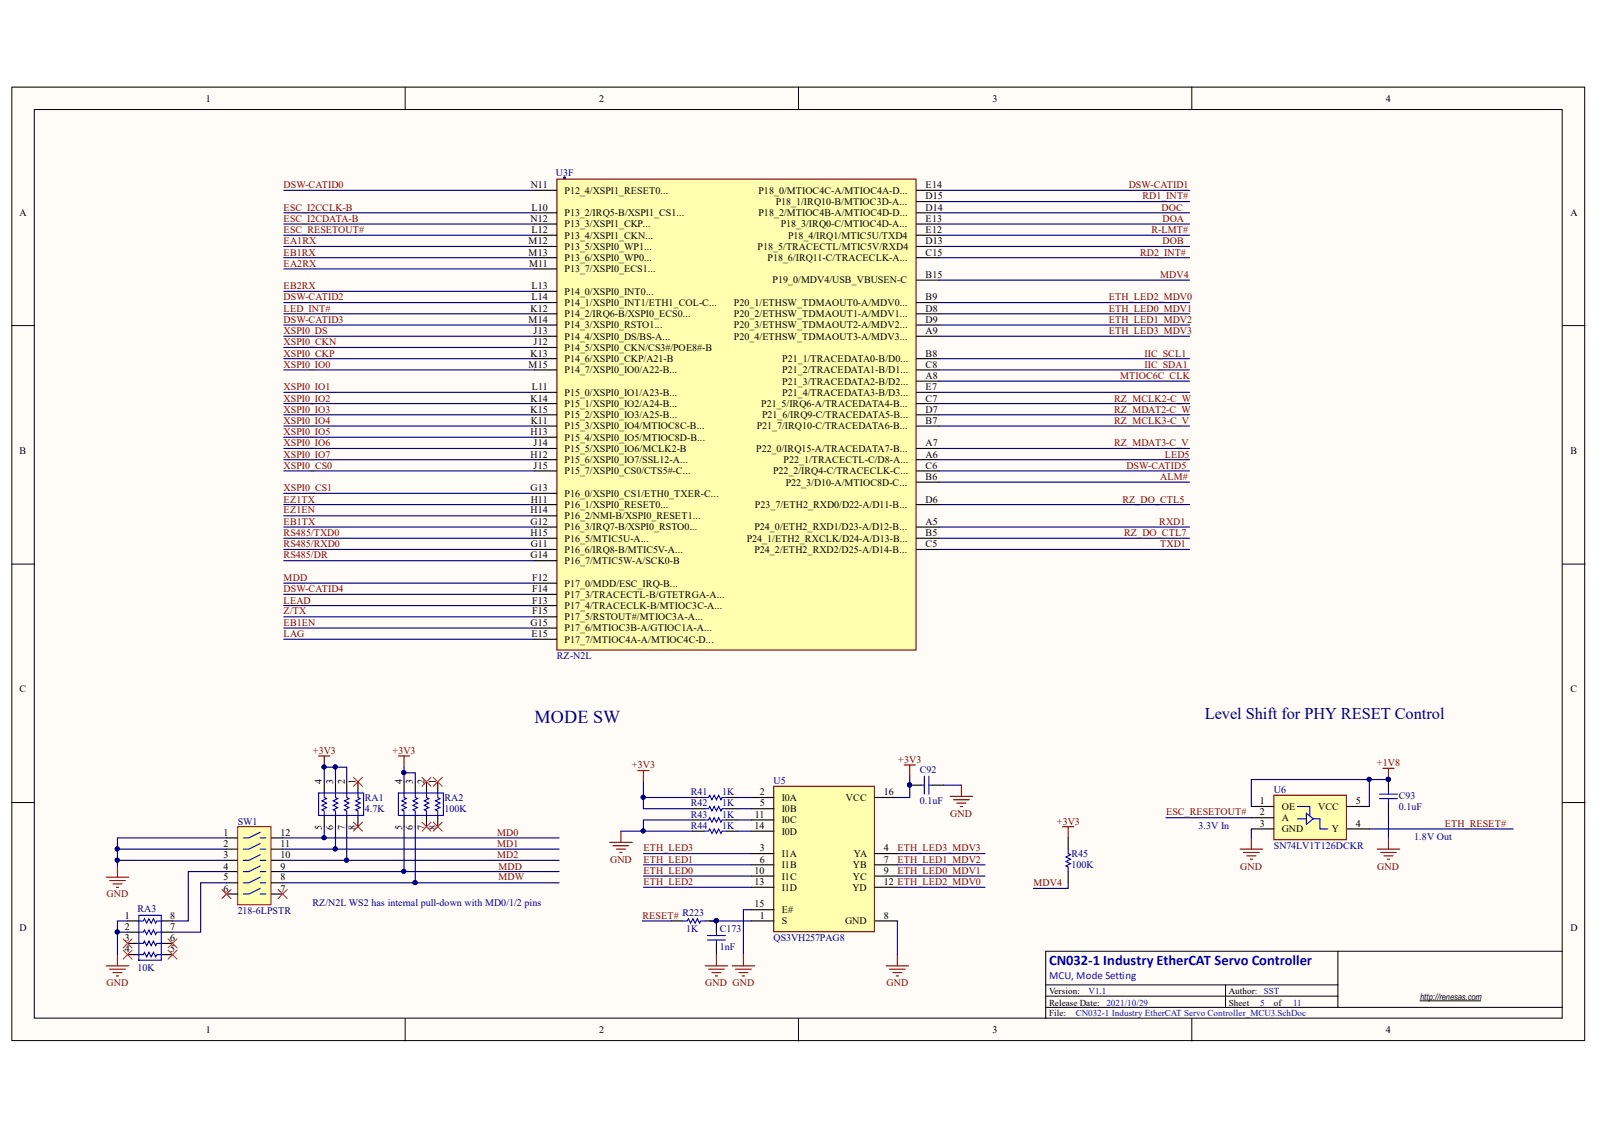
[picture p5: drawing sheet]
<svg xmlns="http://www.w3.org/2000/svg" width="297mm" height="210mm" viewBox="0 0 297 210" stroke-linecap="round" stroke-linejoin="round" font-family="sans-serif">
<defs><g id="words">
<text font-size="3.4" fill="#000080" x="99.3" y="134.2">MODE SW</text>
<text font-size="3" fill="#000080" x="223.8" y="133.5">Level Shift for PHY RESET Control</text>
<text font-size="2.7" fill="#00f" x="194.9" y="179.3">CN032-1 Industry EtherCAT Servo Controller</text>
<text font-size="2" fill="#00f" x="194.9" y="181.8">MCU, Mode Setting</text>
<g font-size="1.9">
<text x="38.2" y="18.9">1</text>
<text x="111.3" y="18.9">2</text>
<text x="184.4" y="18.9">3</text>
<text x="257.5" y="18.9">4</text>
<text x="98.6" y="35">N11</text>
<text x="104.9" y="36">P12_4/XSPI1_RESET0...</text>
<text x="140.9" y="36">P18_0/MTIOC4C-A/MTIOC4A-D...</text>
<text x="172" y="35">E14</text>
<text x="3.6" y="40">A</text>
<text x="98.5" y="41.2">N12</text>
<text x="98.7" y="39.1">L10</text>
<text x="104.9" y="40.1">P13_2/IRQ5-B/XSPI1_CS1...</text>
<text x="140.9" y="40.1">P18_2/MTIOC4B-A/MTIOC4D-D...</text>
<text x="144.1" y="38.1">P18_1/IRQ10-B/MTIOC3D-A...</text>
<text x="172" y="41.2">E13</text>
<text x="172" y="39.1">D14</text>
<text x="172" y="37">D15</text>
<text x="291.7" y="40">A</text>
<text x="98.2" y="45.4">M12</text>
<text x="98.2" y="47.5">M13</text>
<text x="98.7" y="43.3">L12</text>
<text x="104.9" y="42.2">P13_3/XSPI1_CKP...</text>
<text x="104.9" y="44.4">P13_4/XSPI1_CKN...</text>
<text x="104.9" y="46.4">P13_5/XSPI0_WP1...</text>
<text x="140.7" y="46.4">P18_5/TRACECTL/MTIC5V/RXD4</text>
<text x="145.1" y="42.2">P18_3/IRQ0-C/MTIOC4D-A...</text>
<text x="146.4" y="44.4">P18_4/IRQ1/MTIC5U/TXD4</text>
<text x="172" y="47.5">C15</text>
<text x="172" y="45.4">D13</text>
<text x="172" y="43.3">E12</text>
<text x="98.3" y="49.5">M11</text>
<text x="98.7" y="53.7">L13</text>
<text x="104.9" y="48.5">P13_6/XSPI0_WP0...</text>
<text x="104.9" y="50.6">P13_7/XSPI0_ECS1...</text>
<text x="142.6" y="48.5">P18_6/IRQ11-C/TRACECLK-A...</text>
<text x="143.5" y="52.6">P19_0/MDV4/USB_VBUSEN-C</text>
<text x="172" y="51.6">B15</text>
<text x="98.2" y="60">M14</text>
<text x="98.5" y="57.9">K12</text>
<text x="98.7" y="55.8">L14</text>
<text x="104.9" y="54.7">P14_0/XSPI0_INT0...</text>
<text x="104.9" y="56.9">P14_1/XSPI0_INT1/ETH1_COL-C...</text>
<text x="104.9" y="58.9">P14_2/IRQ6-B/XSPI0_ECS0...</text>
<text x="136.3" y="58.9">P20_2/ETHSW_TDMAOUT1-A/MDV1...</text>
<text x="136.3" y="56.9">P20_1/ETHSW_TDMAOUT0-A/MDV0...</text>
<text x="172" y="60">D9</text>
<text x="172" y="57.9">D8</text>
<text x="172" y="55.8">B9</text>
<text x="99.1" y="62">J13</text>
<text x="99.1" y="64.1">J12</text>
<text x="104.9" y="61">P14_3/XSPI0_RSTO1...</text>
<text x="104.9" y="63.1">P14_4/XSPI0_DS/BS-A...</text>
<text x="104.9" y="65.2">P14_5/XSPI0_CKN/CS3#/POE8#-B</text>
<text x="136.3" y="63.1">P20_4/ETHSW_TDMAOUT3-A/MDV3...</text>
<text x="136.3" y="61">P20_3/ETHSW_TDMAOUT2-A/MDV2...</text>
<text x="172" y="62">A9</text>
<text x="98.2" y="68.3">M15</text>
<text x="98.5" y="66.2">K13</text>
<text x="104.9" y="67.2">P14_6/XSPI0_CKP/A21-B</text>
<text x="104.9" y="69.4">P14_7/XSPI0_IO0/A22-B...</text>
<text x="145.3" y="71.5">P21_3/TRACEDATA2-B/D2...</text>
<text x="145.3" y="69.4">P21_2/TRACEDATA1-B/D1...</text>
<text x="145.3" y="67.2">P21_1/TRACEDATA0-B/D0...</text>
<text x="172" y="70.4">A8</text>
<text x="172" y="68.3">C8</text>
<text x="172" y="66.2">B8</text>
<text x="98.5" y="74.6">K14</text>
<text x="98.5" y="76.6">K15</text>
<text x="98.8" y="72.5">L11</text>
<text x="104.9" y="73.5">P15_0/XSPI0_IO1/A23-B...</text>
<text x="104.9" y="75.6">P15_1/XSPI0_IO2/A24-B...</text>
<text x="104.9" y="77.7">P15_2/XSPI0_IO3/A25-B...</text>
<text x="141.4" y="75.6">P21_5/IRQ6-A/TRACEDATA4-B...</text>
<text x="141.6" y="77.7">P21_6/IRQ9-C/TRACEDATA5-B...</text>
<text x="145.3" y="73.5">P21_4/TRACEDATA3-B/D3...</text>
<text x="172" y="76.6">D7</text>
<text x="172" y="74.6">C7</text>
<text x="172" y="72.5">E7</text>
<text x="98.5" y="80.8">H13</text>
<text x="98.6" y="78.7">K11</text>
<text x="99.1" y="82.9">J14</text>
<text x="104.9" y="79.8">P15_3/XSPI0_IO4/MTIOC8C-B...</text>
<text x="104.9" y="81.9">P15_4/XSPI0_IO5/MTIOC8D-B...</text>
<text x="104.9" y="84">P15_5/XSPI0_IO6/MCLK2-B</text>
<text x="140.5" y="84">P22_0/IRQ15-A/TRACEDATA7-B...</text>
<text x="140.6" y="79.8">P21_7/IRQ10-C/TRACEDATA6-B...</text>
<text x="172" y="78.7">B7</text>
<text x="172" y="82.9">A7</text>
<text x="3.6" y="84.3">B</text>
<text x="98.5" y="85">H12</text>
<text x="99.1" y="87.1">J15</text>
<text x="104.9" y="86">P15_6/XSPI0_IO7/SSL12-A...</text>
<text x="104.9" y="88.1">P15_7/XSPI0_CS0/CTS5#-C...</text>
<text x="143.6" y="88.1">P22_2/IRQ4-C/TRACECLK-C...</text>
<text x="145.6" y="86">P22_1/TRACECTL-C/D8-A...</text>
<text x="172" y="85">A6</text>
<text x="172" y="87.1">C6</text>
<text x="172" y="89.1">B6</text>
<text x="291.7" y="84.3">B</text>
<text x="98.5" y="91.2">G13</text>
<text x="98.5" y="95.4">H14</text>
<text x="98.6" y="93.4">H11</text>
<text x="104.9" y="92.3">P16_0/XSPI0_CS1/ETH0_TXER-C...</text>
<text x="104.9" y="94.4">P16_1/XSPI0_RESET0...</text>
<text x="140.2" y="94.4">P23_7/ETH2_RXD0/D22-A/D11-B...</text>
<text x="146" y="90.2">P22_3/D10-A/MTIOC8D-C...</text>
<text x="172" y="93.4">D6</text>
<text x="98.5" y="97.5">G12</text>
<text x="98.5" y="99.6">H15</text>
<text x="98.6" y="101.6">G11</text>
<text x="104.9" y="96.5">P16_2/NMI-B/XSPI0_RESET1...</text>
<text x="104.9" y="98.5">P16_3/IRQ7-B/XSPI0_RSTO0...</text>
<text x="104.9" y="100.6">P16_5/MTIC5U-A...</text>
<text x="138.7" y="100.6">P24_1/ETH2_RXCLK/D24-A/D13-B...</text>
<text x="140.2" y="98.5">P24_0/ETH2_RXD1/D23-A/D12-B...</text>
<text x="172" y="97.5">A5</text>
<text x="172" y="99.6">B5</text>
<text x="172" y="101.6">C5</text>
<text x="98.5" y="103.7">G14</text>
<text x="98.9" y="107.9">F12</text>
<text x="104.9" y="102.7">P16_6/IRQ8-B/MTIC5V-A...</text>
<text x="104.9" y="104.8">P16_7/MTIC5W-A/SCK0-B</text>
<text x="140.2" y="102.7">P24_2/ETH2_RXD2/D25-A/D14-B...</text>
<text x="98.9" y="110">F14</text>
<text x="98.9" y="112.1">F13</text>
<text x="104.9" y="109">P17_0/MDD/ESC_IRQ-B...</text>
<text x="104.9" y="111">P17_3/TRACECTL-B/GTETRGA-A...</text>
<text x="104.9" y="113.1">P17_4/TRACECLK-B/MTIOC3C-A...</text>
<text x="98.5" y="116.2">G15</text>
<text x="98.7" y="118.4">E15</text>
<text x="98.9" y="114.1">F15</text>
<text x="104.9" y="115.2">P17_5/RSTOUT#/MTIOC3A-A...</text>
<text x="104.9" y="117.3">P17_6/MTIOC3B-A/GTIOC1A-A...</text>
<text x="104.9" y="119.4">P17_7/MTIOC4A-A/MTIOC4C-D...</text>
<text x="3.6" y="128.6">C</text>
<text x="291.7" y="128.6">C</text>
<text x="59.8" y="145.6" transform="rotate(-90 59.8 145.6)">4</text>
<text x="61.9" y="145.6" transform="rotate(-90 61.9 145.6)">3</text>
<text x="64" y="145.6" transform="rotate(-90 64 145.6)">2</text>
<text x="66.1" y="145.6" transform="rotate(-90 66.1 145.6)">1</text>
<text x="74.7" y="145.6" transform="rotate(-90 74.7 145.6)">4</text>
<text x="76.7" y="145.6" transform="rotate(-90 76.7 145.6)">3</text>
<text x="78.8" y="145.6" transform="rotate(-90 78.8 145.6)">2</text>
<text x="80.9" y="145.6" transform="rotate(-90 80.9 145.6)">1</text>
<text x="141.2" y="149.8">5</text>
<text x="141.2" y="147.8">2</text>
<text x="145.2" y="148.8">I0A</text>
<text x="157.2" y="148.8">VCC</text>
<text x="164.2" y="147.8">16</text>
<text x="234" y="149.4">1</text>
<text x="251.9" y="149.4">5</text>
<text x="41.5" y="155.3">1</text>
<text x="52.1" y="155.3">12</text>
<text x="59.8" y="154.1" transform="rotate(-90 59.8 154.1)">5</text>
<text x="61.9" y="154.1" transform="rotate(-90 61.9 154.1)">6</text>
<text x="64" y="154.1" transform="rotate(-90 64 154.1)">7</text>
<text x="66.1" y="154.1" transform="rotate(-90 66.1 154.1)">8</text>
<text x="74.7" y="154.1" transform="rotate(-90 74.7 154.1)">5</text>
<text x="76.7" y="154.1" transform="rotate(-90 76.7 154.1)">6</text>
<text x="78.8" y="154.1" transform="rotate(-90 78.8 154.1)">7</text>
<text x="80.9" y="154.1" transform="rotate(-90 80.9 154.1)">8</text>
<text x="140.2" y="154">14</text>
<text x="140.2" y="151.9">11</text>
<text x="145.2" y="152.9">I0C</text>
<text x="145.2" y="150.9">I0B</text>
<text x="145.2" y="155">I0D</text>
<text x="234" y="151.5">2</text>
<text x="234" y="153.6">3</text>
<text x="238.1" y="152.5">A</text>
<text x="238.1" y="150.5">OE</text>
<text x="238.1" y="154.6">GND</text>
<text x="244.9" y="150.5">VCC</text>
<text x="247.4" y="154.6">Y</text>
<text x="251.9" y="153.6">4</text>
<text x="41.5" y="157.3">2</text>
<text x="41.5" y="159.4">3</text>
<text x="41.5" y="161.5">4</text>
<text x="52.1" y="157.3">11</text>
<text x="52.1" y="159.4">10</text>
<text x="52.1" y="161.5">9</text>
<text x="141.2" y="160.3">6</text>
<text x="141.2" y="158.1">3</text>
<text x="145.2" y="161.3">I1B</text>
<text x="145.2" y="159.2">I1A</text>
<text x="158.4" y="161.3">YB</text>
<text x="158.6" y="159.2">YA</text>
<text x="164.2" y="158.1">4</text>
<text x="164.2" y="160.3">7</text>
<text x="41.5" y="163.6">5</text>
<text x="41.5" y="165.7">6</text>
<text x="52.1" y="163.6">8</text>
<text x="52.1" y="165.7">7</text>
<text x="140.2" y="162.3">10</text>
<text x="140.2" y="164.4">13</text>
<text x="145.2" y="163.4">I1C</text>
<text x="145.2" y="165.4">I1D</text>
<text x="158.3" y="165.4">YD</text>
<text x="158.4" y="163.4">YC</text>
<text x="164.2" y="162.3">9</text>
<text x="164.2" y="164.4">12 ETH_LED2_MDV0</text>
<text x="3.6" y="172.9">D</text>
<text x="23.2" y="170.7">1</text>
<text x="23.2" y="172.8">2</text>
<text x="31.6" y="170.7">8</text>
<text x="31.6" y="172.8">7</text>
<text x="140.2" y="168.5">15</text>
<text x="141.2" y="170.7">1</text>
<text x="145.2" y="169.6">E#</text>
<text x="145.2" y="171.7">S</text>
<text x="157" y="171.7">GND</text>
<text x="164.2" y="170.7">8</text>
<text x="291.7" y="172.9">D</text>
<text x="23.2" y="174.8">3</text>
<text x="23.2" y="176.9">4</text>
<text x="31.6" y="174.8">6</text>
<text x="31.6" y="176.9">5</text>
<text x="38.2" y="191.9">1</text>
<text x="111.3" y="191.9">2</text>
<text x="184.4" y="191.9">3</text>
<text x="257.5" y="191.9">4</text>
</g>
<g font-size="1.9" fill="#800000">
<text x="52.7" y="35">DSW-CATID0</text>
<text x="209.7" y="35">DSW-CATID1</text>
<text x="52.7" y="39.1">ESC_I2CCLK-B</text>
<text x="52.7" y="41.2">ESC_I2CDATA-B</text>
<text x="212.2" y="37">RD1_INT#</text>
<text x="215.8" y="39.1">DOC</text>
<text x="215.9" y="41.2">DOA</text>
<text x="52.7" y="45.4">EA1RX</text>
<text x="52.7" y="47.5">EB1RX</text>
<text x="52.7" y="43.3">ESC_RESETOUT#</text>
<text x="211.8" y="47.5">RD2_INT#</text>
<text x="213.9" y="43.3">R-LMT#</text>
<text x="215.9" y="45.4">DOB</text>
<text x="52.7" y="49.5">EA2RX</text>
<text x="52.7" y="53.7">EB2RX</text>
<text x="215.5" y="51.6">MDV4</text>
<text x="52.7" y="57.9">LED_INT#</text>
<text x="52.7" y="55.8">DSW-CATID2</text>
<text x="52.7" y="60">DSW-CATID3</text>
<text x="206" y="57.9">ETH_LED0_MDV1</text>
<text x="206" y="60">ETH_LED1_MDV2</text>
<text x="206" y="55.8">ETH_LED2_MDV0</text>
<text x="52.7" y="62">XSPI0_DS</text>
<text x="52.7" y="64.1">XSPI0_CKN</text>
<text x="206" y="62">ETH_LED3_MDV3</text>
<text x="52.7" y="68.3">XSPI0_IO0</text>
<text x="52.7" y="66.2">XSPI0_CKP</text>
<text x="208.1" y="70.4">MTIOC6C_CLK</text>
<text x="212.6" y="66.2">IIC_SCL1</text>
<text x="212.6" y="68.3">IIC_SDA1</text>
<text x="52.7" y="72.5">XSPI0_IO1</text>
<text x="52.7" y="74.6">XSPI0_IO2</text>
<text x="52.7" y="76.6">XSPI0_IO3</text>
<text x="207" y="74.6">RZ_MCLK2-C_W</text>
<text x="207" y="76.6">RZ_MDAT2-C_W</text>
<text x="52.7" y="78.7">XSPI0_IO4</text>
<text x="52.7" y="80.8">XSPI0_IO5</text>
<text x="52.7" y="82.9">XSPI0_IO6</text>
<text x="207" y="82.9">RZ_MDAT3-C_V</text>
<text x="207" y="78.7">RZ_MCLK3-C_V</text>
<text x="52.7" y="85">XSPI0_IO7</text>
<text x="52.7" y="87.1">XSPI0_CS0</text>
<text x="209.3" y="87.1">DSW-CATID5</text>
<text x="215.5" y="89.1">ALM#</text>
<text x="216.4" y="85">LED5</text>
<text x="52.7" y="93.4">EZ1TX</text>
<text x="52.7" y="91.2">XSPI0_CS1</text>
<text x="52.7" y="95.4">EZ1EN</text>
<text x="208.5" y="93.4">RZ_DO_CTL5</text>
<text x="52.7" y="99.6">RS485/TXD0</text>
<text x="52.7" y="101.6">RS485/RXD0</text>
<text x="52.7" y="97.5">EB1TX</text>
<text x="208.8" y="99.6">RZ_DO_CTL7</text>
<text x="215.3" y="97.5">RXD1</text>
<text x="215.5" y="101.6">TXD1</text>
<text x="52.7" y="107.9">MDD</text>
<text x="52.7" y="103.7">RS485/DR</text>
<text x="52.7" y="112.1">LEAD</text>
<text x="52.7" y="110">DSW-CATID4</text>
<text x="52.7" y="118.4">LAG</text>
<text x="52.7" y="116.2">EB1EN</text>
<text x="52.7" y="114.1">Z/TX</text>
<text x="58.1" y="140">+3V3</text>
<text x="72.9" y="140">+3V3</text>
<text x="117.4" y="142.7">+3V3</text>
<text x="166.9" y="141.7">+3V3</text>
<text x="255.8" y="142.4">+1V8</text>
<text x="92.4" y="155.3">MD0</text>
<text x="176.5" y="151.7">GND</text>
<text x="196.3" y="153.2">+3V3</text>
<text x="216.6" y="151.5">ESC_RESETOUT#</text>
<text x="268.4" y="153.6">ETH_RESET#</text>
<text x="92.4" y="157.3">MD1</text>
<text x="92.4" y="159.4">MD2</text>
<text x="92.6" y="161.5">MDD</text>
<text x="113.3" y="160.3">GND</text>
<text x="119.5" y="160.3">ETH_LED1</text>
<text x="119.5" y="158.1">ETH_LED3</text>
<text x="166.7" y="160.3">ETH_LED1_MDV2</text>
<text x="166.7" y="158.1">ETH_LED3_MDV3</text>
<text x="230.4" y="161.5">GND</text>
<text x="255.9" y="161.5">GND</text>
<text x="19.8" y="166.7">GND</text>
<text x="92.6" y="163.6">MDW</text>
<text x="119.5" y="162.3">ETH_LED0</text>
<text x="119.5" y="164.4">ETH_LED2</text>
<text x="166.7" y="162.3">ETH_LED0_MDV1</text>
<text x="192" y="164.7">MDV4</text>
<text x="119.3" y="170.7">RESET# R223</text>
<text x="19.8" y="183.2">GND</text>
<text x="131" y="183.2">GND GND</text>
<text x="164.7" y="183.2">GND</text>
</g>
<g font-size="1.9" fill="#000080">
<text x="103.3" y="32.7">U3F</text>
<text x="103.4" y="122.5">RZ-N2L</text>
<text x="170.9" y="143.5">C92</text>
<text x="67.7" y="148.8">RA1</text>
<text x="82.6" y="148.8">RA2</text>
<text x="128.3" y="147.8">R41</text>
<text x="128.3" y="149.8">R42</text>
<text x="134.1" y="147.8">1K</text>
<text x="134.1" y="149.8">1K</text>
<text x="143.7" y="145.6">U5</text>
<text x="170.9" y="149.4">0.1uF</text>
<text x="236.7" y="147.3">U6</text>
<text x="259.8" y="148.3">C93</text>
<text x="44.2" y="153.2">SW1</text>
<text x="67.7" y="150.9">4.7K</text>
<text x="82.6" y="150.9">100K</text>
<text x="128.3" y="151.9">R43</text>
<text x="128.3" y="154">R44</text>
<text x="134.1" y="151.9">1K</text>
<text x="134.1" y="154">1K</text>
<text x="222.6" y="154">3.3V In</text>
<text x="259.8" y="150.5">0.1uF</text>
<text x="199" y="161.3">100K</text>
<text x="199" y="159.2">R45</text>
<text x="236.7" y="157.7">SN74LV1T126DCKR</text>
<text x="262.7" y="156">1.8V Out</text>
<text x="25.5" y="169.4">RA3</text>
<text x="44.2" y="169.8">218-6LPSTR</text>
<text x="58" y="168.4">RZ/N2L WS2 has internal pull-down with MD0/1/2 pins</text>
<text x="127.5" y="173.2">1K</text>
<text x="133.7" y="173.2">C173</text>
<text x="133.7" y="176.5">1nF</text>
<text x="143.7" y="174.8">QS3VH257PAG8</text>
<text x="25.5" y="180.3">10K</text>
</g>
<g font-size="1.7">
<text x="194.9" y="184.7">Version:</text>
<text x="228.3" y="184.7">Author:</text>
<text x="263.8" y="185.7">http://renesas.com</text>
<text x="194.9" y="188.8">File:</text>
<text x="194.9" y="186.8">Release Date:</text>
<text x="228.3" y="186.8">Sheet</text>
<text x="236.7" y="186.8">of</text>
</g>
<g font-size="1.7" fill="#00f">
<text x="202.2" y="184.7">V1.1</text>
<text x="234.8" y="184.7">SST</text>
<text x="199.9" y="188.8">CN032-1 Industry EtherCAT Servo Controller_MCU3.SchDoc</text>
<text x="205.5" y="186.8">2021/10/29</text>
<text x="234.1" y="186.8">5</text>
<text x="240.2" y="186.8">11</text>
</g>
</g></defs>
<g fill="#fffcf8" stroke="#000" stroke-width=".19">
<path d="M2.2 16.2h292.2v177.1h-292.2z"/>
<path d="M6.4 20.3h283.8v168.8h-283.8z"/>
</g>
<g fill="none" stroke="#000" stroke-width=".19">
<path d="M75.3 16.2v4.1M148.3 16.2v4.1M221.4 16.2v4.1M2.2 60.5h4.2M290.3 60.5h4.2M2.2 104.8h4.2M290.3 104.8h4.2M2.2 149.1h4.2M290.3 149.1h4.2M248.5 176.7v6.3h-54.2M290.3 176.7h-96v10.4M75.3 189.2v4.2"/>
<path d="M148.3 189.2v4.2M194.3 187.1v2.1M221.4 189.2v4.2M227.7 183v4.1M248.5 183v2h-54.2M248.5 185v2.1h-54.2M248.5 187.1h41.8M263.8 185.9h11.2"/>
</g>
<path d="M103.4 33.3h66.8v87.4h-66.8z" fill="#ffffb0" stroke="#800000" stroke-width=".21"/>
<g fill="none" stroke="#000" stroke-width=".21">
<path d="M99.3 35.4h4.1M99.3 39.5h4.1M170.3 35.4h4.1M170.3 39.5h4.1M170.3 37.4h4.1M99.3 41.6h4.1M99.3 43.7h4.1M99.3 45.8h4.1M99.3 47.9h4.1M99.3 50h4.1M99.3 54.1h4.1M99.3 56.2h4.1"/>
<path d="M99.3 58.3h4.1M170.3 41.6h4.1M170.3 43.7h4.1M170.3 45.8h4.1M170.3 47.9h4.1M170.3 56.2h4.1M170.3 58.3h4.1M170.3 52h4.1M99.3 60.4h4.1M99.3 62.5h4.1M99.3 64.5h4.1M99.3 66.6h4.1"/>
<path d="M99.3 68.7h4.1M99.3 72.9h4.1M99.3 75h4.1M99.3 77.1h4.1M99.3 79.1h4.1M170.3 60.4h4.1M170.3 62.5h4.1M170.3 66.6h4.1M170.3 68.7h4.1M170.3 72.9h4.1M170.3 75h4.1M170.3 77.1h4.1"/>
<path d="M170.3 79.1h4.1M170.3 70.8h4.1M99.3 81.2h4.1M99.3 83.3h4.1M99.3 85.4h4.1M99.3 87.5h4.1M99.3 91.6h4.1M99.3 93.7h4.1M99.3 95.8h4.1M99.3 97.9h4.1M99.3 100h4.1M170.3 83.3h4.1"/>
<path d="M170.3 85.4h4.1M170.3 87.5h4.1M170.3 93.7h4.1M170.3 97.9h4.1M170.3 100h4.1M170.3 89.6h4.1M99.3 102.1h4.1M99.3 104.2h4.1M99.3 108.3h4.1M99.3 110.4h4.1M99.3 112.5h4.1M99.3 114.6h4.1"/>
<path d="M99.3 116.7h4.1M99.3 118.7h4.1M170.3 102.1h4.1M42.1 155.6h2.1M42.1 157.7h2.1M42.1 159.8h2.1M50.4 155.6h2.1M50.4 157.7h2.1M50.4 159.8h2.1M42.1 161.9h2.1M50.4 161.9h2.1"/>
</g>
<circle cx="104.9" cy="33" r=".17" fill="#000080" stroke="#000080" stroke-width=".19"/>
<g fill="none" stroke="#000080" stroke-width=".21">
<path d="M52.7 39.5h46.6M52.7 35.4h46.6M174.4 37.4h46.6M174.4 39.5h46.6M174.4 35.4h46.6M52.7 41.6h46.6M52.7 43.7h46.6M52.7 56.2h46.6M52.7 58.3h46.6M52.7 45.8h46.6M52.7 47.9h46.6M52.7 54.1h46.6"/>
<path d="M52.7 50h46.6M174.4 41.6h46.6M174.4 43.7h46.6M174.4 56.2h46.6M174.4 58.3h46.6M174.4 52h46.6M174.4 45.8h46.6M174.4 47.9h46.6M52.7 60.4h46.6M52.7 62.5h46.6M52.7 72.9h46.6M52.7 75h46.6"/>
<path d="M52.7 68.7h46.6M52.7 66.6h46.6M52.7 64.5h46.6M52.7 77.1h46.6M52.7 79.1h46.6M174.4 60.4h46.6M174.4 62.5h46.6M174.4 72.9h46.6M174.4 75h46.6M174.4 68.7h46.6M174.4 70.8h46.6M174.4 66.6h46.6"/>
<path d="M174.4 77.1h46.6M174.4 79.1h46.6M52.7 87.5h46.6M52.7 83.3h46.6M52.7 85.4h46.6M52.7 100h46.6M52.7 97.9h46.6M52.7 93.7h46.6M52.7 81.2h46.6M52.7 95.8h46.6M52.7 91.6h46.6M174.4 87.5h46.6"/>
<path d="M174.4 89.6h46.6M174.4 83.3h46.6M174.4 85.4h46.6M174.4 100h46.6M174.4 97.9h46.6M174.4 93.7h46.6M52.7 102.1h46.6M52.7 116.7h46.6M52.7 118.7h46.6M52.7 112.5h46.6M52.7 114.6h46.6M52.7 110.4h46.6"/>
<path d="M52.7 108.3h46.6M52.7 104.2h46.6M174.4 102.1h46.6"/>
</g>
<path d="M44.2 153.6h6.1v14.5h-6.1z" fill="#ffffb0" stroke="#800000" stroke-width=".19"/>
<g fill="none" stroke="#00f" stroke-width=".21">
<path d="M48.3 154.6l-2.1 1h-1M48.3 156.7l-2.1 1h-1M48.3 158.8l-2.1 1h-1M48.3 155.6h1.1M48.3 157.7h1.1M48.3 159.8h1.1M74 147.3h8.4v4.2h-8.4zM75.1 147.3v.8l.4 .2-.9 .5 .9 .4-.9 .4 .9 .4-.9 .4 .5 .2v.9M77.1 147.3v.8l.5 .2-.9 .5 .9 .4-.9 .4 .9 .4-.9 .4 .4 .2v.9M79.2 147.3v.8l.4 .2-.8 .5 .8 .4-.8 .4 .8 .4-.8 .4 .4 .2v.9M81.3 147.3v.8l.4 .2-.8 .5 .8 .4-.8 .4 .8 .4-.8 .4 .4 .2v.9M25.8 171.1h.8l.2-.4 .5 .8 .4-.8 .4 .8 .4-.8 .4 .8 .2-.4h.9"/>
<path d="M25.8 173.2h.8l.2-.5 .5 .9 .4-.9 .4 .9 .4-.9 .4 .9 .2-.4h.9M25.8 175.2h.8l.2-.4 .5 .9 .4-.9 .4 .9 .4-.9 .4 .9 .2-.5h.9M25.8 177.3h.8l.2-.4 .5 .8 .4-.8 .4 .8 .4-.8 .4 .8 .2-.4h.9M25.8 170h4.2v8.4h-4.2zM48.3 160.9l-2.1 1h-1M48.3 162.9l-2.1 1.1h-1M48.3 165l-2.1 1.1h-1M48.3 161.9h1.1M48.3 164h1.1M48.3 166.1h1.1"/>
</g>
<g fill="none" stroke="#000" stroke-width=".21">
<path d="M75.1 145.2v2.1M75.1 151.5v2.1M77.1 145.2v2.1M77.1 151.5v2.1M79.2 145.2v2.1M79.2 151.5v2.1M81.3 145.2v2.1M81.3 151.5v2.1M23.7 171.1h2.1M23.7 173.2h2.1M23.7 175.2h2.1M23.7 177.3h2.1"/>
<path d="M30 171.1h2.1M30 173.2h2.1M30 175.2h2.1M30 177.3h2.1M42.1 164h2.1M42.1 166.1h2.1M50.4 164h2.1M50.4 166.1h2.1"/>
</g>
<path d="M21.8 157.7h20.3M21.8 159.8h20.3M52.5 155.6h51.4M52.5 157.7h51.4M52.5 159.8h51.4M60.2 153.6v2M62.3 142.5v2.7M62.3 153.6v4.1M64.4 153.6v6.2M75.1 142.5v2.7M75.1 153.6v8.3" fill="none" stroke="#000080" stroke-width=".21"/>
<g fill="#000080" stroke="#000080" stroke-width=".19">
<circle cx="21.8" cy="157.7" r=".38"/>
<circle cx="21.8" cy="159.8" r=".38"/>
<circle cx="60.2" cy="155.6" r=".38"/>
<circle cx="62.3" cy="157.7" r=".38"/>
<circle cx="64.4" cy="159.8" r=".38"/>
<circle cx="75" cy="161.9" r=".38"/>
<circle cx="62.3" cy="142.5" r=".38"/>
<circle cx="75" cy="143.5" r=".38"/>
<circle cx="60.2" cy="142.5" r=".38"/>
</g>
<g fill="none" stroke="#f00" stroke-width=".19">
<path d="M78.4 152.7l1.7 1.7M78.4 144.4l1.7 1.7M80.1 152.7l-1.7 1.7M80.1 144.4l-1.7 1.7M80.5 152.7l1.7 1.7M80.5 144.4l1.7 1.7M82.2 152.7l-1.7 1.7M82.2 144.4l-1.7 1.7M22.9 174.4l1.6 1.7M22.9 176.5l1.6 1.7M24.5 174.4l-1.6 1.7M24.5 176.5l-1.6 1.7"/>
<path d="M31.2 174.4l1.7 1.7M31.2 176.5l1.7 1.7M32.9 174.4l-1.7 1.7M32.9 176.5l-1.7 1.7M41.2 165.2l1.7 1.7M42.9 165.2l-1.7 1.7M51.7 165.2l1.6 1.7M53.3 165.2l-1.6 1.7"/>
</g>
<path d="M59.2 140.4h2.1M60.2 140.4v2.1M74 140.4h2.1M75.1 140.4v2.1M19.7 179.4h4.2M21.8 177.3v2.1M20.4 180h2.9M21 180.7h1.7M21.6 181.3h.4" fill="none" stroke="#800000" stroke-width=".21"/>
<path d="M143.7 146.1h18.7v27h-18.7z" fill="#ffffb0" stroke="#800000" stroke-width=".21"/>
<g fill="none" stroke="#000" stroke-width=".21">
<path d="M128.7 152.3h2.1M128.7 150.2h2.1M128.7 148.1h2.1M128.7 154.4h2.1M135 152.3h2.1M135 150.2h2.1M135 148.1h2.1M135 154.4h2.1M139.6 152.3h4.1M139.6 150.2h4.1M139.6 148.1h4.1M139.6 154.4h4.1"/>
<path d="M139.6 158.6h4.1M162.5 148.1h4.2M162.5 158.6h4.2M169 145.8h2.1M173.2 145.8h2.1M198.4 155.6v2.1M139.6 162.7h4.1M139.6 160.6h4.1M139.6 164.8h4.1M139.6 171.1h4.1M139.6 169h4.1M162.5 162.7h4.2"/>
<path d="M162.5 160.6h4.2M162.5 164.8h4.2M162.5 171.1h4.2M198.4 161.9v2.1"/>
</g>
<g fill="none" stroke="#000080" stroke-width=".21">
<path d="M115.3 154.4h4.2M119.5 145.2v2.9h9.2M119.5 148.1v2.1h9.2M119.5 158.6h20.1M128.7 152.3h-9.2v2.1h9.2M137.1 148.1h2.5M137.1 150.2h2.5M137.1 152.3h2.5M137.1 154.4h2.5M166.7 158.6h16.3M169 144.2v3.9h-2.3M175.3 145.8h3.3"/>
<path d="M119.5 160.6h20.1M119.5 162.7h20.1M119.5 164.8h20.1M139.6 169h-1.5v8.3M166.7 160.6h16.3M166.7 162.7h16.3M166.7 164.8h16.3M166.7 171.1v6.2M198.4 164v1h-6.4"/>
</g>
<g fill="none" stroke="#800000" stroke-width=".21">
<path d="M113.3 156.5h4.1M113.9 157.1h2.9M114.5 157.7h1.7M115.1 158.4h.5M115.3 154.4v2.1M118.5 143.1h2.1M119.5 143.1v2.1M168 142.1h2M169 142.1v2.1M176.5 147.9h4.2M177.1 148.6h3M177.8 149.2h1.6"/>
<path d="M178.4 149.8h.4M178.6 145.8v2.1M197.4 153.6h2.1M198.4 153.6v2M136 179.4h4.2M138.1 177.3v2.1M164.6 179.4h4.2M166.7 177.3v2.1M136.6 180h3M137.3 180.7h1.6M137.9 181.3h.4M165.2 180h3"/>
<path d="M165.9 180.7h1.6M166.5 181.3h.4"/>
</g>
<path d="M130.8 148.1h.8l.2-.4 .5 .9 .4-.9 .4 .9 .4-.9 .4 .9 .2-.5h.9M130.8 150.2h.8l.2-.4 .5 .8 .4-.8 .4 .8 .4-.8 .4 .8 .2-.4h.9M130.8 152.3h.8l.2-.4 .5 .8 .4-.8 .4 .8 .4-.8 .4 .8 .2-.4h.9M130.8 154.4h.8l.2-.4 .5 .8 .4-.8 .4 .8 .4-.8 .4 .8 .2-.4h.9M171.1 145.8h.6M171.7 144.2v3.3M172.5 144.2v3.3M172.5 145.8h.7M198.4 157.7v.9l.5 .2-.9 .4 .9 .4-.9 .4 .9 .4-.9 .5 .4 .2v.8" fill="none" stroke="#00f" stroke-width=".21"/>
<g fill="#000080" stroke="#000080" stroke-width=".19">
<circle cx="169" cy="145.8" r=".38"/>
<circle cx="119.5" cy="148.1" r=".38"/>
<circle cx="119.5" cy="154.4" r=".38"/>
</g>
<path d="M236.6 147.7h13.5v8.3h-13.5z" fill="#ffffb0" stroke="#800000" stroke-width=".21"/>
<g fill="none" stroke="#000" stroke-width=".21">
<path d="M60.2 145.2v2.1M60.2 151.5v2.1M62.3 145.2v2.1M62.3 151.5v2.1M64.4 145.2v2.1M64.4 151.5v2.1M66.5 145.2v2.1M66.5 151.5v2.1M232.5 149.8h4.1M232.5 151.9h4.1M232.5 154h4.1M250.2 149.8h4.2"/>
<path d="M250.2 154h4.2M257.9 144.8v2.1M257.9 149v2.1M124.7 171.1h2.1M131 171.1h2.1v2.1M133.1 175.2v2.1"/>
</g>
<g fill="none" stroke="#00f" stroke-width=".21">
<path d="M59.2 147.3h8.3v4.2h-8.3zM60.2 147.3v.8l.5 .2-.9 .5 .9 .4-.9 .4 .9 .4-.9 .4 .4 .2v.9M62.3 147.3v.8l.4 .2-.8 .5 .8 .4-.8 .4 .8 .4-.8 .4 .4 .2v.9M64.4 147.3v.8l.4 .2-.8 .5 .8 .4-.8 .4 .8 .4-.8 .4 .4 .2v.9M66.5 147.3v.8l.4 .2-.8 .5 .8 .4-.8 .4 .8 .4-.8 .4 .4 .2v.9M241 152.1h1.7M241 149.8h2.3v1.7M242.7 151.1l1.2 1-1.2 1zM243.9 152.1h1.3v1.9h1.5M256.3 147.5h3.3M256.3 148.3h3.3M257.9 146.9v.6"/>
<path d="M257.9 148.3v.7M126.8 171.1h.9l.2-.4 .4 .8 .4-.8 .4 .8 .4-.8 .5 .8 .2-.4h.8M131.4 173.8h3.4M131.4 174.6h3.4M133.1 173.2v.6M133.1 174.6v.6"/>
</g>
<g fill="none" stroke="#000080" stroke-width=".21">
<path d="M42.1 155.6h-20.3v5.3M60.2 145.2v-2.7h4.2v2.7M75.1 143.6h2v1.6M77.1 153.6v10.4M216.6 151.9h15.9M232.5 149.8v-5h21.9v5M232.5 154v1.6M254.4 144.8h3.5M254.4 154h26.7M257.9 151.1v4.5M21.8 173.2h1.9M23.7 171.1h-1.9v6.2"/>
<path d="M42.1 161.9h-7.1v9.2h-2.9M42.1 164h-4.8v9.2h-5.2M52.5 164h51.4M52.5 161.9h51.4M119.3 171.1h5.4M131.8 171.1h7.8"/>
</g>
<g fill="#000080" stroke="#000080" stroke-width=".19">
<circle cx="254.3" cy="144.8" r=".38"/>
<circle cx="257.9" cy="144.8" r=".38"/>
<circle cx="133" cy="171" r=".38"/>
<circle cx="21.8" cy="173.1" r=".38"/>
<circle cx="75" cy="143.5" r=".38"/>
<circle cx="77.1" cy="163.9" r=".38"/>
<circle cx="75" cy="161.9" r=".38"/>
<circle cx="21.8" cy="157.7" r=".38"/>
<circle cx="21.8" cy="159.8" r=".38"/>
<circle cx="62.3" cy="142.5" r=".38"/>
<circle cx="60.2" cy="142.5" r=".38"/>
</g>
<g fill="none" stroke="#800000" stroke-width=".21">
<path d="M230.4 157.7h4.1M231 158.4h2.9M231.6 159h1.7M232.3 159.6h.4M232.5 155.6v2.1M255.8 157.7h4.2M256.5 158.4h2.9M256.9 142.7h2.1M257.1 159h1.7M257.7 159.6h.4M257.9 142.7v2.1M257.9 155.6v2.1"/>
<path d="M19.7 162.9h4.2M20.4 163.6h2.9M21 164.2h1.7M21.6 164.8h.4M21.8 160.9v2M131 179.4h4.2M133.1 177.3v2.1M131.6 180h3M132.3 180.7h1.6M132.9 181.3h.4"/>
</g>
<path d="M65.7 152.7l1.6 1.7M65.7 144.4l1.6 1.7M67.3 152.7l-1.6 1.7M67.3 144.4l-1.6 1.7" fill="none" stroke="#f00" stroke-width=".19"/>
<use href="#words"/>
</svg>
